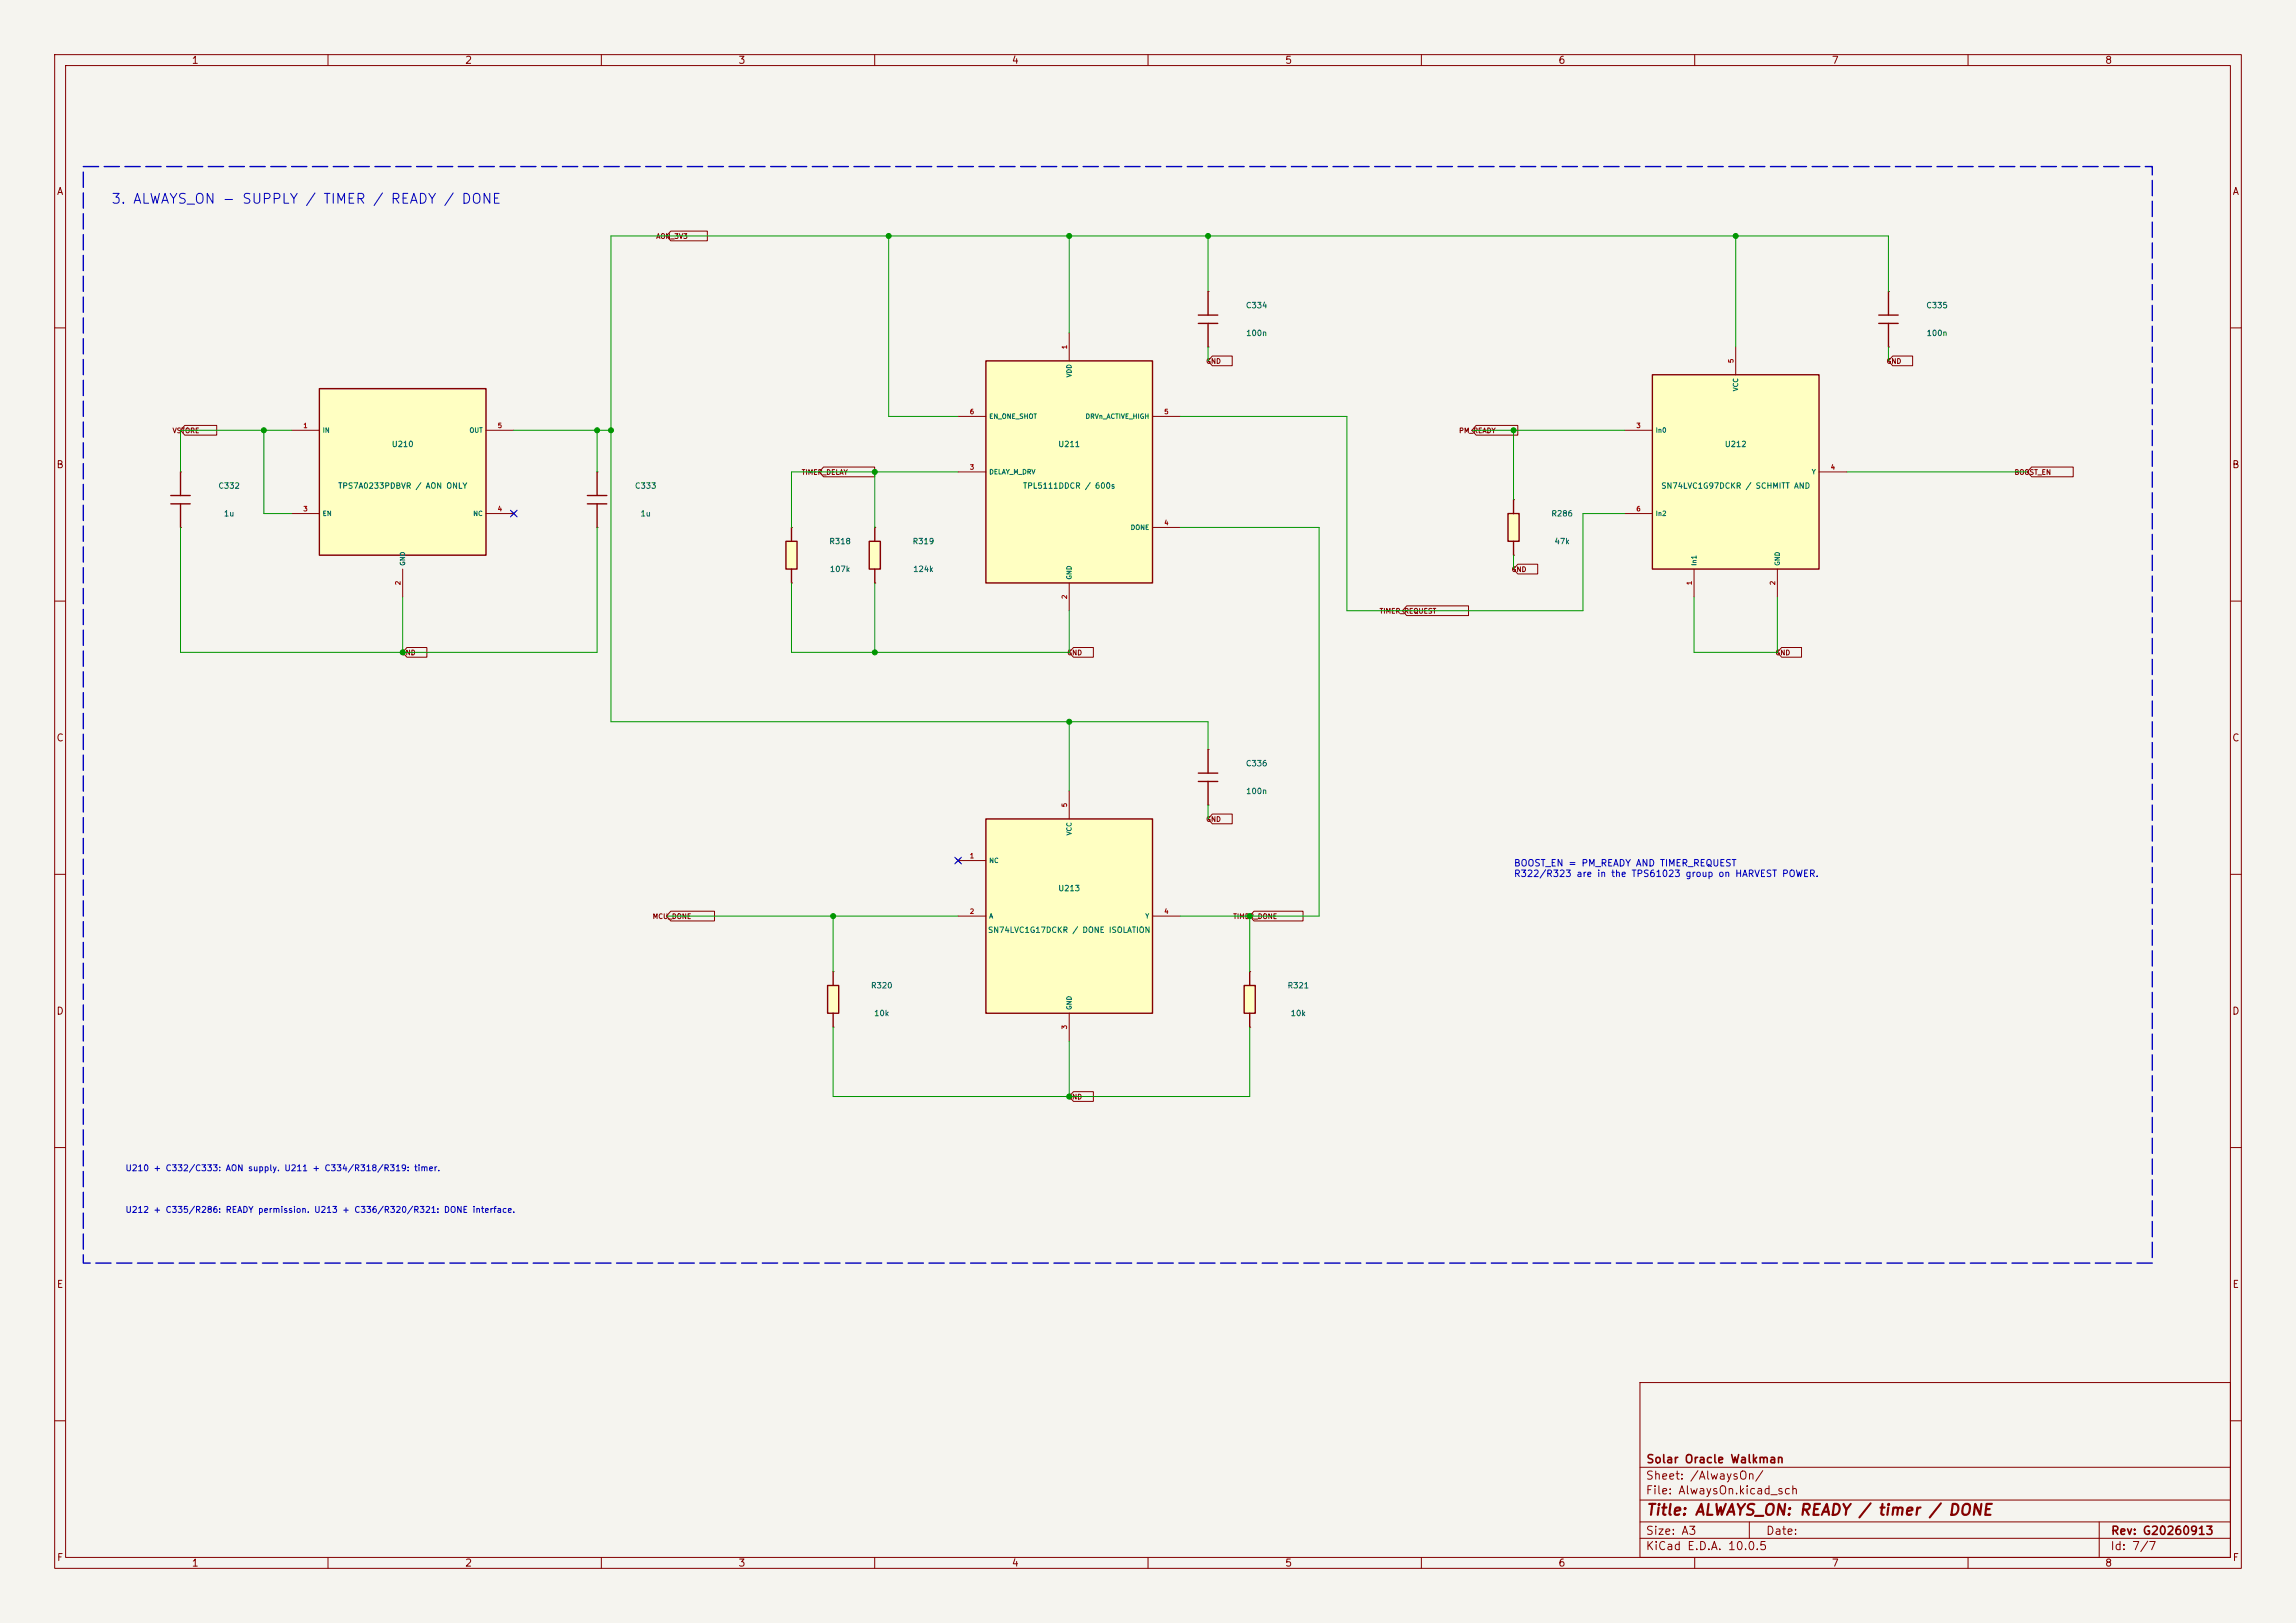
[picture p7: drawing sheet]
<svg xmlns="http://www.w3.org/2000/svg" width="420mm" height="297mm" viewBox="0 0 420 297" stroke-linecap="round" stroke-linejoin="round" font-family="sans-serif">
<defs><g id="words">
<text font-size="2" fill="#840000" x="301" y="277.8">Title: ALWAYS_ON: READY / timer / DONE</text>
<text font-size="1.8" fill="#0000c2" x="20.2" y="37.7">3. ALWAYS_ON - SUPPLY / TIMER / READY / DONE</text>
<g font-size="1.5" fill="#840000">
<text x="301" y="268.1">Solar Oracle Walkman</text>
<text x="300.9" y="273.8">File: AlwaysOn.kicad_sch</text>
<text x="300.9" y="271.1">Sheet: /AlwaysOn/</text>
<text x="300.9" y="281.2">Size: A3</text>
<text x="322.9" y="281.2">Date:</text>
<text x="386" y="281.2">Rev: G20260913</text>
<text x="300.9" y="284">KiCad E.D.A. 10.0.5</text>
<text x="385.9" y="284">Id: 7/7</text>
</g>
<g font-size="1.3" fill="#840000">
<text x="35" y="12">1</text>
<text x="85" y="12">2</text>
<text x="135" y="12">3</text>
<text x="185" y="12">4</text>
<text x="235" y="12">5</text>
<text x="285" y="12">6</text>
<text x="335" y="12">7</text>
<text x="385" y="12">8</text>
<text x="10.3" y="36">A</text>
<text x="408.3" y="36">A</text>
<text x="10.2" y="86">B</text>
<text x="408.2" y="86">B</text>
<text x="10.2" y="136">C</text>
<text x="408.2" y="136">C</text>
<text x="10.2" y="186">D</text>
<text x="408.2" y="186">D</text>
<text x="10.3" y="236">E</text>
<text x="408.3" y="236">E</text>
<text x="10.3" y="286">F</text>
<text x="35" y="287">1</text>
<text x="85" y="287">2</text>
<text x="135" y="287">3</text>
<text x="185" y="287">4</text>
<text x="235" y="287">5</text>
<text x="285" y="287">6</text>
<text x="335" y="287">7</text>
<text x="385" y="287">8</text>
<text x="408.3" y="286">F</text>
</g>
<g font-size="1.2" fill="#0000c2">
<text x="276.8" y="158.8">BOOST_EN = PM_READY AND TIMER_REQUEST</text>
<text x="276.8" y="160.8">R322/R323 are in the TPS61023 group on HARVEST POWER.</text>
</g>
<g font-size="1.1" fill="#0000c2">
<text x="22.9" y="214.6">U210 + C332/C333: AON supply. U211 + C334/R318/R319: timer.</text>
<text x="22.9" y="222.2">U212 + C335/R286: READY permission. U213 + C336/R320/R321: DONE interface.</text>
</g>
<g font-size="1" fill="#006464">
<text x="227.8" y="56.6">C334</text>
<text x="352.3" y="56.6">C335</text>
<text x="227.9" y="61.7">100n</text>
<text x="352.3" y="61.7">100n</text>
<text x="71.6" y="82">U210</text>
<text x="193.5" y="82">U211</text>
<text x="315.4" y="82">U212</text>
<text x="39.8" y="89.7">C332</text>
<text x="61.8" y="89.7">TPS7A0233PDBVR / AON ONLY</text>
<text x="116" y="89.7">C333</text>
<text x="187" y="89.7">TPL5111DDCR / 600s</text>
<text x="303.8" y="89.7">SN74LVC1G97DCKR / SCHMITT AND</text>
<text x="40.9" y="94.7">1u</text>
<text x="117.1" y="94.7">1u</text>
<text x="283.7" y="94.7">R286</text>
<text x="151.6" y="99.8">R318</text>
<text x="166.8" y="99.8">R319</text>
<text x="284.3" y="99.8">47k</text>
<text x="151.7" y="104.9">107k</text>
<text x="166.9" y="104.9">124k</text>
<text x="227.8" y="140.5">C336</text>
<text x="227.9" y="145.5">100n</text>
<text x="193.5" y="163.3">U213</text>
<text x="180.6" y="170.9">SN74LVC1G17DCKR / DONE ISOLATION</text>
<text x="159.2" y="181.1">R320</text>
<text x="235.4" y="181.1">R321</text>
<text x="159.8" y="186.2">10k</text>
<text x="236" y="186.2">10k</text>
</g>
<g font-size=".9" fill="#840000">
<text x="120" y="43.9">AON_3V3</text>
<text x="220.5" y="66.8">GND</text>
<text x="345" y="66.8">GND</text>
<text x="31.5" y="79.5">VSTORE</text>
<text x="266.8" y="79.5">PM_READY</text>
<text x="146.6" y="87.1">TIMER_DELAY</text>
<text x="368.4" y="87.1">BOOST_EN</text>
<text x="276.4" y="104.9">GND</text>
<text x="252.3" y="112.5">TIMER_REQUEST</text>
<text x="73.2" y="120.1">GND</text>
<text x="195.1" y="120.1">GND</text>
<text x="324.7" y="120.1">GND</text>
<text x="220.5" y="150.6">GND</text>
<text x="119.3" y="168.4">MCU_DONE</text>
<text x="225.5" y="168.4">TIMER_DONE</text>
<text x="195.1" y="201.4">GND</text>
</g>
<g font-size=".9" fill="#a90000">
<text x="195.4" y="64" transform="rotate(-90 195.4 64)">1</text>
<text x="317.3" y="66.5" transform="rotate(-90 317.3 66.5)">5</text>
<text x="177.3" y="76">6</text>
<text x="212.9" y="76">5</text>
<text x="55.4" y="78.5">1</text>
<text x="91" y="78.5">5</text>
<text x="299.2" y="78.5">3</text>
<text x="177.3" y="86.1">3</text>
<text x="334.8" y="86.1">4</text>
<text x="55.4" y="93.8">3</text>
<text x="91" y="93.8">4</text>
<text x="299.2" y="93.8">6</text>
<text x="212.9" y="96.3">4</text>
<text x="73.4" y="107.2" transform="rotate(-90 73.4 107.2)">2</text>
<text x="309.7" y="107.2" transform="rotate(-90 309.7 107.2)">1</text>
<text x="324.9" y="107.2" transform="rotate(-90 324.9 107.2)">2</text>
<text x="195.4" y="109.7" transform="rotate(-90 195.4 109.7)">2</text>
<text x="195.4" y="147.8" transform="rotate(-90 195.4 147.8)">5</text>
<text x="177.3" y="157.3">1</text>
<text x="177.3" y="167.4">2</text>
<text x="212.9" y="167.4">4</text>
<text x="195.4" y="188.4" transform="rotate(-90 195.4 188.4)">3</text>
</g>
<g font-size=".9" fill="#006464">
<text x="196.2" y="69.2" transform="rotate(-90 196.2 69.2)">VDD</text>
<text x="318.1" y="71.7" transform="rotate(-90 318.1 71.7)">VCC</text>
<text x="180.9" y="76.8">EN_ONE_SHOT</text>
<text x="198.5" y="76.8">DRVn_ACTIVE_HIGH</text>
<text x="58.9" y="79.4">IN</text>
<text x="85.8" y="79.4">OUT</text>
<text x="302.8" y="79.4">In0</text>
<text x="180.9" y="87">DELAY_M_DRV</text>
<text x="331.3" y="87">Y</text>
<text x="58.9" y="94.6">EN</text>
<text x="86.5" y="94.6">NC</text>
<text x="302.8" y="94.6">In2</text>
<text x="206.7" y="97.2">DONE</text>
<text x="74.3" y="103.6" transform="rotate(-90 74.3 103.6)">GND</text>
<text x="196.2" y="106.2" transform="rotate(-90 196.2 106.2)">GND</text>
<text x="310.5" y="103.6" transform="rotate(-90 310.5 103.6)">In1</text>
<text x="325.8" y="103.6" transform="rotate(-90 325.8 103.6)">GND</text>
<text x="196.2" y="153" transform="rotate(-90 196.2 153)">VCC</text>
<text x="180.9" y="158.1">NC</text>
<text x="180.9" y="168.3">A</text>
<text x="209.4" y="168.3">Y</text>
<text x="196.2" y="184.9" transform="rotate(-90 196.2 184.9)">GND</text>
</g>
</g></defs>
<path d="M0 0h420v297h-420z" fill="#f5f4ef" stroke="#f5f4ef" stroke-width=".18"/>
<g fill="none" stroke="#840000" stroke-width=".18">
<path d="M10 10h400v277h-400zM12 12h396v273h-396zM60 10v2M110 10v2M160 10v2M210 10v2M260 10v2M310 10v2M360 10v2M345.4 53.3h.1M10 60h2M345.4 63.5h.1"/>
<path d="M408 60h2M33 86.4h.1M33 96.5h.1M10 110h2M408 110h2M10 160h2M408 160h2M10 210h2M408 210h2M300 253h108v32h-108zM10 260h2M300 278.5h108"/>
<path d="M300 274.5h108M300 268.5h108M320 278.5v3M384 278.5v6.5M408 260h2M60 285v2M110 285v2M160 285v2M210 285v2M260 285v2M300 281.5h108M310 285v2"/>
<path d="M360 285v2"/>
</g>
<path d="M343.7 57.7h3.5M343.7 59.2h3.5M345.4 53.3v4.4M345.4 59.2v4.3M31.2 90.7h3.6M31.2 92.2h3.6M33 86.4v4.3M33 92.2v4.3" fill="none" stroke="#840000" stroke-width=".25"/>
<path d="M302.3 68.6h30.4v35.5h-30.4z" fill="#ffffc2"/>
<path d="M302.3 68.6h30.4v35.5h-30.4zM107.4 90.7h3.6M107.4 92.2h3.6M109.2 86.4v4.3M109.2 92.2v4.3" fill="none" stroke="#840000" stroke-width=".25"/>
<path d="M297.2 78.7h5.1M317.5 63.5v5.1M109.2 86.4h.1M109.2 96.5h.1M297.2 94h5.1M332.7 86.4h5.1M309.9 104.1v5.1M325.1 104.1v5.1" fill="none" stroke="#840000" stroke-width=".18"/>
<path d="M58.4 71.1h30.5v30.5h-30.5z" fill="#ffffc2"/>
<path d="M58.4 71.1h30.5v30.5h-30.5z" fill="none" stroke="#840000" stroke-width=".25"/>
<path d="M53.3 78.7h5.1M88.9 78.7h5.1M53.3 94h5.1M88.9 94h5.1M93.6 93.6l.8 .8M94.4 93.6l-.8 .8M73.7 104.1v5.1" fill="none" stroke="#840000" stroke-width=".18"/>
<path d="M227.6 180.3h2v5.1h-2z" fill="#ffffc2"/>
<path d="M228.6 177.8v2.5M227.6 180.3h2v5.1h-2zM228.6 185.4v2.6" fill="none" stroke="#840000" stroke-width=".25"/>
<path d="M228.6 177.8h.1M228.6 188h.1" fill="none" stroke="#840000" stroke-width=".18"/>
<path d="M180.3 149.9h30.5v35.5h-30.5z" fill="#ffffc2"/>
<path d="M180.3 149.9h30.5v35.5h-30.5z" fill="none" stroke="#840000" stroke-width=".25"/>
<path d="M174.9 157.1l.7 .8M175.3 157.5h5M175.6 157.1l-.7 .8M195.6 144.8v5.1M175.3 167.6h5M210.8 167.6h5.1M195.6 185.4v5.1" fill="none" stroke="#840000" stroke-width=".18"/>
<path d="M143.8 99.1h2v5h-2z" fill="#ffffc2"/>
<path d="M143.8 99.1h2v5h-2zM144.8 96.5v2.6M144.8 104.1v2.6" fill="none" stroke="#840000" stroke-width=".25"/>
<path d="M144.8 96.5h.1M144.8 106.7h.1" fill="none" stroke="#840000" stroke-width=".18"/>
<path d="M159 99.1h2v5h-2z" fill="#ffffc2"/>
<path d="M159 99.1h2v5h-2zM160 96.5v2.6M160 104.1v2.6" fill="none" stroke="#840000" stroke-width=".25"/>
<path d="M160 96.5h.1M160 106.7h.1" fill="none" stroke="#840000" stroke-width=".18"/>
<path d="M275.8 94h2.1v5.1h-2.1z" fill="#ffffc2"/>
<path d="M219.2 57.7h3.6M219.2 59.2h3.6M221 53.3v4.4M221 59.2v4.3M275.8 94h2.1v5.1h-2.1zM276.9 91.4v2.6M276.9 99.1v2.5M221 137.2v4.3M219.2 141.5h3.6M219.2 143h3.6M221 143v4.3" fill="none" stroke="#840000" stroke-width=".25"/>
<path d="M221 53.3h.1M221 63.5h.1M276.9 91.4h.1M276.9 101.6h.1M221 137.2h.1M221 147.3h.1" fill="none" stroke="#840000" stroke-width=".18"/>
<path d="M180.3 66h30.5v40.7h-30.5z" fill="#ffffc2"/>
<path d="M180.3 66h30.5v40.7h-30.5z" fill="none" stroke="#840000" stroke-width=".25"/>
<path d="M175.3 76.2h5M195.6 61v5M210.8 76.2h5.1M175.3 86.4h5M210.8 96.5h5.1M195.6 106.7v5.1" fill="none" stroke="#840000" stroke-width=".18"/>
<path d="M151.4 180.3h2v5.1h-2z" fill="#ffffc2"/>
<path d="M152.4 177.8v2.5M151.4 180.3h2v5.1h-2zM152.4 185.4v2.6" fill="none" stroke="#840000" stroke-width=".25"/>
<g fill="none" stroke="#840000" stroke-width=".18">
<path d="M122.7 42.3h6.7v1.8h-6.7l-.8-.9zM33.8 77.9h5.8v1.7h-5.8l-.8-.9zM221.8 65.2h3.6v1.7h-3.6l-.8-.9zM270 77.9h7.6v1.7h-7.6l-.8-.9zM346.2 65.2h3.7v1.7h-3.7l-.8-.9zM150.6 85.5h9.4v1.7h-9.4l-.7-.8zM371.6 85.5h7.6v1.7h-7.6l-.8-.8zM74.4 118.5h3.7v1.8h-3.7l-.7-.9zM196.4 118.5h3.6v1.8h-3.6l-.8-.9zM257.3 110.9h11.3v1.7h-11.3l-.8-.8zM277.6 103.3h3.7v1.7h-3.7l-.7-.9zM325.9 118.5h3.6v1.8h-3.6l-.8-.9z"/>
<path d="M221.8 149h3.6v1.7h-3.6l-.8-.8zM122.7 166.8h8v1.7h-8l-.8-.9zM152.4 177.8h.1M229.4 166.8h9v1.7h-9l-.8-.9zM152.4 188h.1M196.4 199.8h3.6v1.7h-3.6l-.8-.8z"/>
</g>
<g fill="none" stroke="#009600" stroke-width=".18">
<path d="M162.6 43.2v33h12.7M195.6 43.2v17.8M221 43.2v10.1M317.5 43.2v20.3M345.4 53.3v-10.1h-233.6v88.9h109.2v5.1M48.3 78.7v15.3h5M53.3 78.7h-20.3v7.7M94 78.7h17.8M109.2 78.7v7.7M215.9 76.2h30.5v35.6h43.2v-17.8h7.6M221 63.5v2.5M269.2 78.7h28"/>
<path d="M276.9 78.7v12.7M345.4 63.5v2.5M33 96.5v22.9h76.2v-22.9M160 86.4v10.1M175.3 86.4h-30.5v10.1M215.9 96.5h25.4v71.1h-25.4M337.8 86.4h33M73.7 109.2v10.2M144.8 106.7v12.7h50.8v-7.6M160 106.7v12.7M276.9 101.6v2.5M309.9 109.2v10.2h15.2v-10.2"/>
<path d="M195.6 132.1v12.7M221 147.3v2.6M121.9 167.6h53.4M152.4 167.6v10.2M228.6 167.6v10.2M152.4 188v12.7h76.2v-12.7M195.6 190.5v10.2"/>
</g>
<path d="M93.4 93.4l1.2 1.2M94.6 93.4l-1.2 1.2M174.7 156.9l1.2 1.2M175.9 156.9l-1.2 1.2" fill="none" stroke="#000084" stroke-width=".18"/>
<path d="M15.2 30.5h378.5v200.6h-378.5v-200.6" fill="none" stroke="#0000c2" stroke-width=".25" stroke-dasharray="2.8 1"/>
<g fill="#009600" stroke="#009600" stroke-width=".18">
<circle cx="111.8" cy="78.7" r=".46"/>
<circle cx="109.2" cy="78.7" r=".46"/>
<circle cx="48.3" cy="78.7" r=".46"/>
<circle cx="73.7" cy="119.4" r=".46"/>
<circle cx="228.6" cy="167.6" r=".46"/>
<circle cx="276.9" cy="78.7" r=".46"/>
<circle cx="317.5" cy="43.2" r=".46"/>
<circle cx="221" cy="43.2" r=".46"/>
<circle cx="195.6" cy="43.2" r=".46"/>
<circle cx="162.6" cy="43.2" r=".46"/>
<circle cx="160" cy="119.4" r=".46"/>
<circle cx="152.4" cy="167.6" r=".46"/>
<circle cx="160" cy="86.4" r=".46"/>
<circle cx="195.6" cy="132.1" r=".46"/>
<circle cx="195.6" cy="200.7" r=".46"/>
</g>
<use href="#words"/>
</svg>
